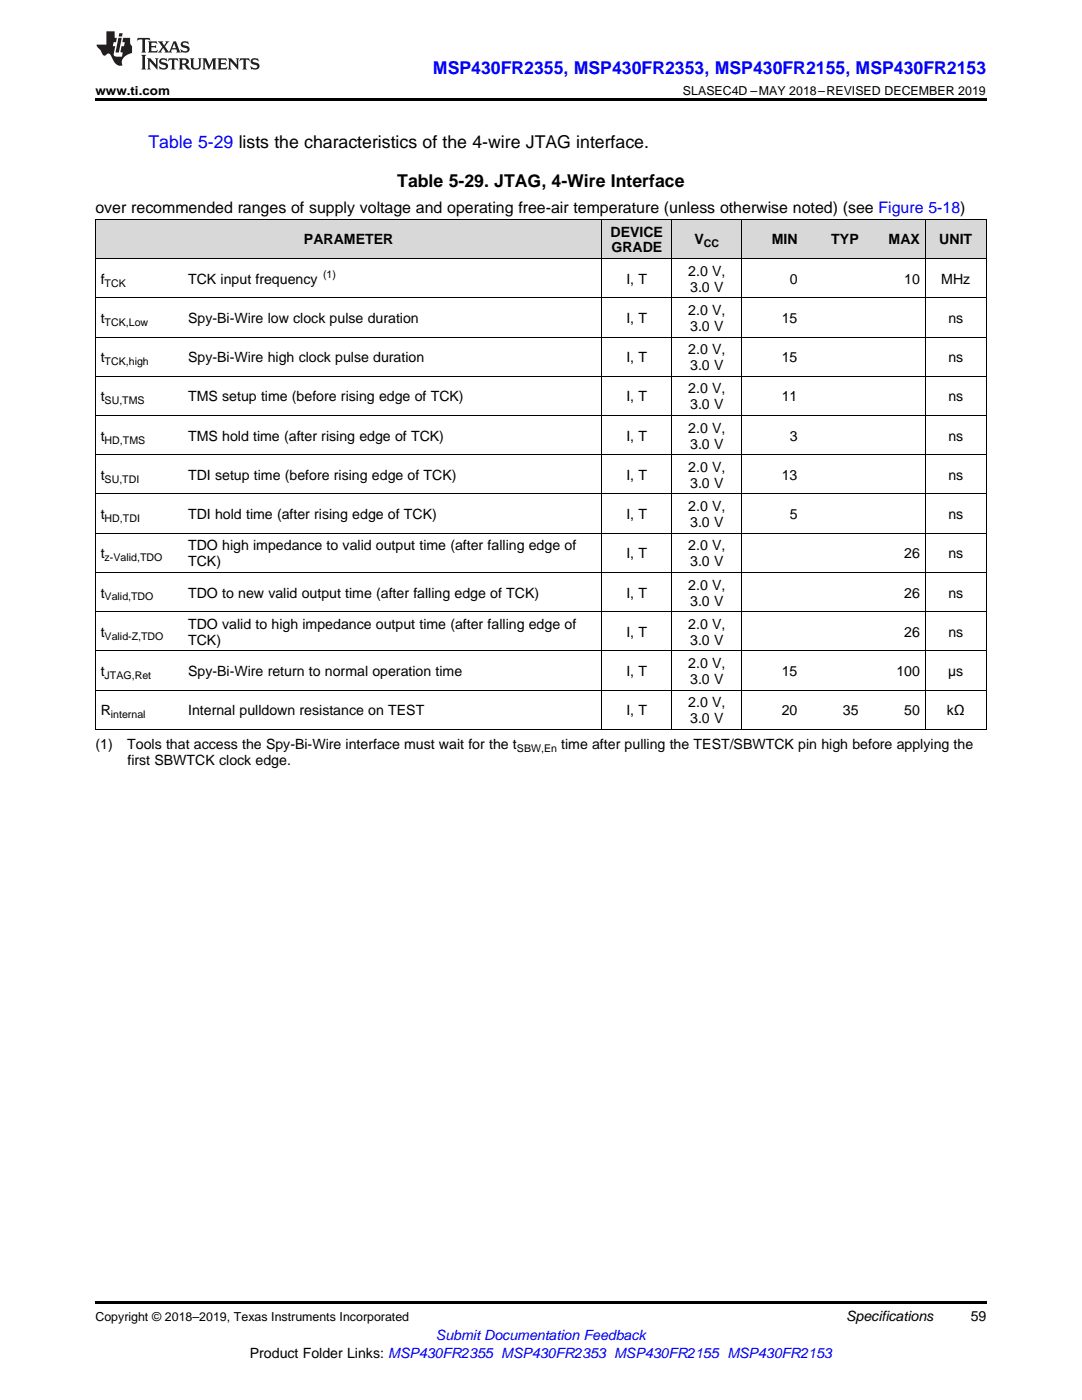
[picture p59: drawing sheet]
<svg xmlns="http://www.w3.org/2000/svg" width="216mm" height="279mm" viewBox="0 0 216 279" stroke-linecap="round" stroke-linejoin="round" font-family="sans-serif">
<defs><g id="words">
<g font-size="3.5" fill="#00f">
<text x="86.4" y="14.8">MSP430FR2355, MSP430FR2353, MSP430FR2155, MSP430FR2153</text>
<text x="29.6" y="29.6">Table 5-29 lists the characteristics of the 4-wire JTAG interface.</text>
</g>
<text font-size="3.5" x="79.3" y="37.4">Table 5-29. JTAG, 4-Wire Interface</text>
<text font-size="3.2" x="19" y="42.5">over recommended ranges of supply voltage and operating free-air temperature (unless otherwise noted) (see Figure 5-18)</text>
<g font-size="2.8">
<text x="121.8" y="47.2">DEVICE</text>
<text x="60.6" y="48.8">PARAMETER</text>
<text x="122" y="50.4">GRADE</text>
<text x="138.6" y="48.8">V</text>
<text x="154" y="48.8">MIN</text>
<text x="165.9" y="48.8">TYP</text>
<text x="177.3" y="48.8">MAX</text>
<text x="187.4" y="48.8">UNIT</text>
<text x="20.1" y="56.6">f</text>
<text x="37.5" y="56.6">TCK input frequency</text>
<text x="125" y="56.6">I, T</text>
<text x="137.3" y="55">2.0 V,</text>
<text x="137.7" y="58.2">3.0 V</text>
<text x="157.6" y="56.6">0</text>
<text x="180.4" y="56.6">10</text>
<text x="187.8" y="56.6">MHz</text>
<text x="20.1" y="64.5">t</text>
<text x="37.5" y="64.5">Spy-Bi-Wire low clock pulse duration</text>
<text x="125" y="64.5">I, T</text>
<text x="137.3" y="62.9">2.0 V,</text>
<text x="156" y="64.5">15</text>
<text x="189.2" y="64.5">ns</text>
<text x="137.3" y="70.7">2.0 V,</text>
<text x="137.7" y="66">3.0 V</text>
<text x="20.1" y="72.3">t</text>
<text x="37.5" y="72.3">Spy-Bi-Wire high clock pulse duration</text>
<text x="125" y="72.3">I, T</text>
<text x="137.7" y="73.9">3.0 V</text>
<text x="156" y="72.3">15</text>
<text x="189.2" y="72.3">ns</text>
<text x="20.1" y="80.1">t</text>
<text x="37.5" y="80.1">TMS setup time (before rising edge of TCK)</text>
<text x="125" y="80.1">I, T</text>
<text x="137.3" y="78.5">2.0 V,</text>
<text x="137.7" y="81.7">3.0 V</text>
<text x="156" y="80.1">11</text>
<text x="189.2" y="80.1">ns</text>
<text x="20.1" y="87.9">t</text>
<text x="37.5" y="87.9">TMS hold time (after rising edge of TCK)</text>
<text x="125" y="87.9">I, T</text>
<text x="137.3" y="86.4">2.0 V,</text>
<text x="137.7" y="89.5">3.0 V</text>
<text x="157.6" y="87.9">3</text>
<text x="189.2" y="87.9">ns</text>
<text x="20.1" y="95.8">t</text>
<text x="37.5" y="95.8">TDI setup time (before rising edge of TCK)</text>
<text x="125" y="95.8">I, T</text>
<text x="137.3" y="94.2">2.0 V,</text>
<text x="156" y="95.8">13</text>
<text x="189.2" y="95.8">ns</text>
<text x="137.7" y="97.4">3.0 V</text>
<text x="20.1" y="103.6">t</text>
<text x="37.5" y="103.6">TDI hold time (after rising edge of TCK)</text>
<text x="125" y="103.6">I, T</text>
<text x="137.3" y="102">2.0 V,</text>
<text x="137.7" y="105.2">3.0 V</text>
<text x="157.6" y="103.6">5</text>
<text x="189.2" y="103.6">ns</text>
<text x="20.1" y="111.4">t</text>
<text x="37.5" y="109.9">TDO high impedance to valid output time (after falling edge of</text>
<text x="37.5" y="113">TCK)</text>
<text x="125" y="111.4">I, T</text>
<text x="137.3" y="109.9">2.0 V,</text>
<text x="137.7" y="113">3.0 V</text>
<text x="180.4" y="111.4">26</text>
<text x="189.2" y="111.4">ns</text>
<text x="20.1" y="119.3">t</text>
<text x="37.5" y="119.3">TDO to new valid output time (after falling edge of TCK)</text>
<text x="125" y="119.3">I, T</text>
<text x="137.3" y="117.7">2.0 V,</text>
<text x="180.4" y="119.3">26</text>
<text x="189.2" y="119.3">ns</text>
<text x="37.5" y="125.5">TDO valid to high impedance output time (after falling edge of</text>
<text x="137.3" y="125.5">2.0 V,</text>
<text x="137.7" y="120.9">3.0 V</text>
<text x="20.1" y="127.1">t</text>
<text x="37.5" y="128.7">TCK)</text>
<text x="125" y="127.1">I, T</text>
<text x="137.7" y="128.7">3.0 V</text>
<text x="180.4" y="127.1">26</text>
<text x="189.2" y="127.1">ns</text>
<text x="20.1" y="134.9">t</text>
<text x="37.5" y="134.9">Spy-Bi-Wire return to normal operation time</text>
<text x="125" y="134.9">I, T</text>
<text x="137.3" y="133.3">2.0 V,</text>
<text x="137.7" y="136.5">3.0 V</text>
<text x="156" y="134.9">15</text>
<text x="178.9" y="134.9">100</text>
<text x="189.2" y="134.9">µs</text>
<text x="20.1" y="142.8">R</text>
<text x="37.5" y="142.8">Internal pulldown resistance on TEST</text>
<text x="125" y="142.8">I, T</text>
<text x="137.3" y="141.2">2.0 V,</text>
<text x="156" y="142.8">20</text>
<text x="168.2" y="142.8">35</text>
<text x="180.4" y="142.8">50</text>
<text x="188.9" y="142.8">kΩ</text>
<text x="19" y="149.5">(1)</text>
<text x="25.4" y="149.5">Tools that access the Spy-Bi-Wire interface must wait for the t</text>
<text x="112" y="149.5">time after pulling the TEST/SBWTCK pin high before applying the</text>
<text x="137.7" y="144.4">3.0 V</text>
<text x="25.4" y="152.7">first SBWTCK clock edge.</text>
<text x="168.8" y="263.6">Specifications</text>
<text x="193.7" y="263.6">59</text>
<text x="49.8" y="270.9">Product Folder Links: MSP430FR2355 MSP430FR2353 MSP430FR2155 MSP430FR2153</text>
</g>
<text font-size="2.8" fill="#00f" x="87" y="267.4">Submit Documentation Feedback</text>
<g font-size="2.5">
<text x="19" y="19">www.ti.com</text>
<text x="136.3" y="19">SLASEC4D –MAY 2018–REVISED DECEMBER 2019</text>
<text x="19" y="263.6">Copyright © 2018–2019, Texas Instruments Incorporated</text>
</g>
<g font-size="2.1">
<text x="140.4" y="49.4">CC</text>
<text x="20.9" y="57.2">TCK</text>
<text x="64.5" y="55.5">(1)</text>
<text x="20.9" y="65">TCK,Low</text>
<text x="20.9" y="72.8">TCK,high</text>
<text x="20.9" y="80.7">SU,TMS</text>
<text x="20.9" y="88.5">HD,TMS</text>
<text x="20.9" y="96.3">SU,TDI</text>
<text x="20.9" y="104.2">HD,TDI</text>
<text x="20.9" y="112">z-Valid,TDO</text>
<text x="20.9" y="119.8">Valid,TDO</text>
<text x="20.9" y="127.7">Valid-Z,TDO</text>
<text x="20.9" y="135.5">JTAG,Ret</text>
<text x="22.1" y="143.3">internal</text>
<text x="103.2" y="150.1">SBW,En</text>
</g>
</g></defs>
<g fill="#d8d8d8">
<path d="M19 43.8h17.5v7.8h-17.5z"/>
<path d="M36.5 43.8h83.6v7.8h-83.6z"/>
<path d="M120.1 43.8h14v7.8h-14z"/>
<path d="M134.1 43.8h13.9v7.8h-13.9z"/>
<path d="M148 43.8h12.2v7.8h-12.2z"/>
<path d="M160.2 43.8h12.2v7.8h-12.2z"/>
<path d="M172.4 43.8h12.2v7.8h-12.2z"/>
<path d="M184.6 43.8h12.2v7.8h-12.2z"/>
</g>
<path d="M19 19.5h177.8v.5h-177.8zM19 259.7h177.8v.5h-177.8z" fill="#000"/>
<g fill="none" stroke="#000" stroke-width=".2">
<path d="M19 59.4h177.8M19 51.6h177.8M19 43.8h177.8M19.1 43.8v101.8M120.1 43.8v101.8M134 43.8v101.8M148 43.8v101.8M184.6 43.8v101.8M196.8 43.8v101.8M19 75.1h177.8M19 67.3h177.8M19 98.6h177.8"/>
<path d="M19 90.8h177.8M19 82.9h177.8M19 114.2h177.8M19 106.4h177.8M19 137.7h177.8M19 129.9h177.8M19 122.1h177.8M19 145.6h177.8"/>
</g>
<g fill="#231f20">
<path d="M27.5 7.6l-.1 .5 .4-.2h.6v.1v2.1l-.2 .4h1l-.3-.4v-2.1l.1-.1h.5l.5 .2-.2-.5zM29.5 8.3l.2 .3v1.5l-.2 .4h1.8l.2-.6a1.04 1.04 0 0 1-1.3 .2v-.7h.6l.3 .2v-.6l-.3 .2h-.6v-.6l.8-.1 .4 .3-.2-.5zM31.5 8.3l.9 1.1-.9 1.1h.8l-.2-.2 .5-.7 .4 .7-.2 .2h1.5l-.1-.2 .1-.4h.9l.1 .4-.2 .2h1l-.3-.3-.7-1.9h-.5l-.9 2-.8-1 .9-1h-.8l.1 .3-.3 .5-.4-.6 .2-.2zM34.7 8.6l.4 1h-.7zM36.3 8.4a.63 .63 0 0 0-.2 .7 .63 .63 0 0 0 .6 .4l.6 .2 .1 .2a.75 .75 0 0 1-.7 .4 .75 .75 0 0 1-.6-.5l.1 .7 .1-.1a1.11 1.11 0 0 0 1.5-.6 1.13 1.13 0 0 0-1.2-.8l-.1-.4a1.04 1.04 0 0 1 1.2 .2l-.2-.5-.1 .1-.5-.2zM28.2 10.9l.2 .4v2.2l-.2 .4h1l-.3-.4v-2.2l.3-.4zM29.3 11.6l.3 .4v1.5l-.3 .4h.8l-.2-.4v-1.3l1.5 1.7v-1.9l.2-.4h-.7l.2 .4v.9l-1.1-1.3zM32 11.8a.62 .62 0 0 0-.2 .7 .62 .62 0 0 0 .6 .4l.6 .1 .1 .3a.76 .76 0 0 1-.7 .3 .76 .76 0 0 1-.6-.4l.1 .7 .1-.1a1.11 1.11 0 0 0 1.5-.6 1.13 1.13 0 0 0-1.2-.8l-.1-.4a1.04 1.04 0 0 1 1.2 .2l-.2-.6-.1 .1-.5-.1zM33.7 11.6l-.2 .6a.61 .61 0 0 1 .8-.3v1.6l-.2 .4h.9l-.2-.4v-1.6a.63 .63 0 0 1 .8 .3l-.2-.6zM35.6 11.6l.3 .4v1.5l-.3 .4h1l-.2-.2v-.8l.5 .2a.76 .76 0 0 0 1.2 .7l-1-1a.58 .58 0 0 0 .6-.5 .58 .58 0 0 0-.5-.6zM36.4 11.9h.1a.45 .45 0 0 1 .5 .1 .45 .45 0 0 1 .1 .5l-.7 .2zM37.9 11.6l.2 .2a2.17 2.17 0 0 0 .3 1.9 .99 .99 0 0 0 1.6-.6v-1.1l.2-.4h-.7l.2 .2a1.92 1.92 0 0 1-.2 1.8 .6 .6 0 0 1-.9-.5v-1.1l.2-.4zM40.4 11.6l.2 .4v1.5l-.2 .4h.7l-.2-.4v-1.4l.8 1.8 .8-1.8v1.4l-.2 .4h.9l-.2-.4v-1.5l.2-.4h-.8l-.6 1.5-.6-1.5zM43.4 11.6l.2 .4v1.5l-.2 .4h1.8l.2-.6a1.04 1.04 0 0 1-1.3 .1v-.6h.5l.4 .2v-.6l-.4 .2h-.5v-.7h.8l.3 .3-.1-.6zM45.5 11.6l.2 .4v1.5l-.2 .4h.7l-.2-.4v-1.3l1.5 1.7v-1.9l.2-.4h-.7l.2 .4v.9l-1.1-1.3zM47.9 11.6l-.1 .6a.61 .61 0 0 1 .8-.3v1.6l-.3 .4h1l-.3-.4 .1-1.6a.63 .63 0 0 1 .7 .3l-.1-.6zM50.2 11.8a.62 .62 0 0 0-.2 .7 .62 .62 0 0 0 .6 .4l.6 .1 .2 .3a.76 .76 0 0 1-.8 .3 .76 .76 0 0 1-.6-.4l.1 .7 .2-.1a1.11 1.11 0 0 0 1.5-.6 1.13 1.13 0 0 0-1.3-.8l-.1-.4a1.04 1.04 0 0 1 1.2 .2l-.1-.6-.2 .1-.5-.1z"/>
<path d="M21.2 6.3v2.6h-1.9l.1 .4 .7 .9a.91 .91 0 0 0 1 .8 .56 .56 0 0 1 .5-.3 .56 .56 0 0 1 .5 .3l.4 .8a1.53 1.53 0 0 0 1.9 1.2 1.54 1.54 0 0 1 1-2.1l.9-.3v-1.4a1.52 1.52 0 0 1-.3-1.6h-1.4l-.2 .8h.5l-.2 .8h-.4l-.2 1v.2l.4 .1-.2 .8a1.93 1.93 0 0 1-1.6-.3l.3-1.8h-.5l.2-.8h.4l.2-.8h-.4v-1.3zM23.6 7.6l-.6 2.9h.7l.6-2.9zM23.8 6.6l-.1 .7h.6l.2-.7z"/>
</g>
<use href="#words"/>
</svg>
